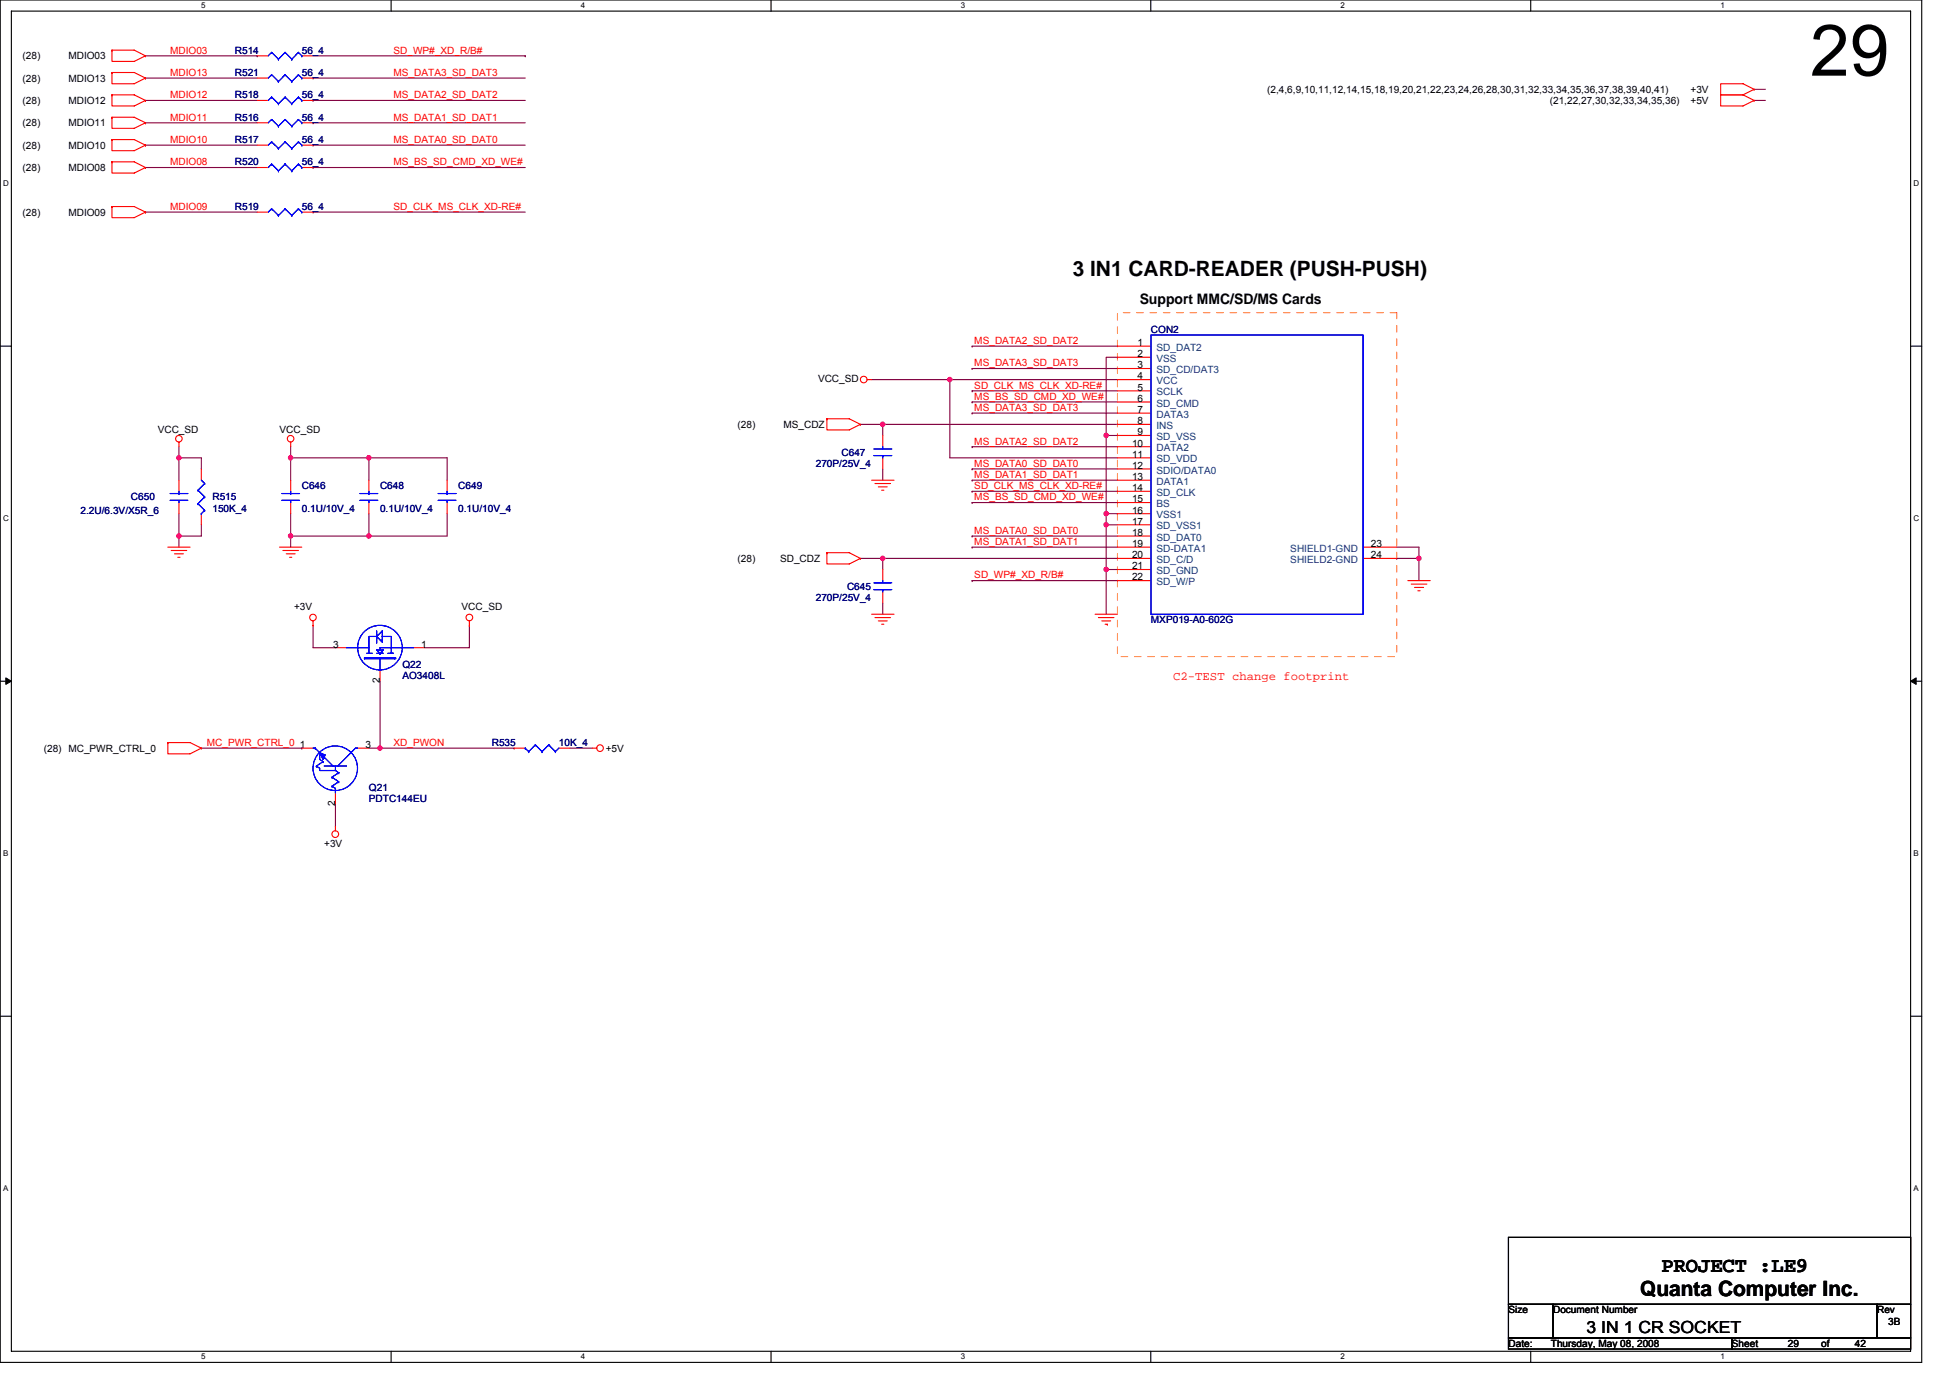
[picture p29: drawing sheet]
<svg xmlns="http://www.w3.org/2000/svg" width="297mm" height="210mm" viewBox="0 0 297 210" stroke-linecap="round" stroke-linejoin="round" font-family="sans-serif">
<defs><g id="words">
<text font-size="10.9" x="275.7" y="11.5">29</text>
<g font-size="3.2">
<text x="163.4" y="42.1">3 IN1 CARD-READER (PUSH-PUSH)</text>
<text x="249.8" y="197.5">Quanta Computer Inc.</text>
<text x="253.1" y="193.8">PROJECT :LE9</text>
</g>
<text font-size="2.5" x="241.7" y="203.1">3 IN 1 CR SOCKET</text>
<text font-size="2.2" x="173.6" y="46.3">Support MMC/SD/MS Cards</text>
<text font-size="1.9" fill="#f00" x="178.7" y="103.6">C2-TEST change footprint</text>
<g font-size="1.5">
<text x="3.4" y="9">(28)</text>
<text x="10.4" y="9">MDIO03</text>
<text x="3.4" y="15.8">(28)</text>
<text x="3.4" y="12.4">(28)</text>
<text x="10.4" y="15.8">MDIO12</text>
<text x="10.4" y="12.4">MDIO13</text>
<text x="193" y="14.1">(2,4,6,9,10,11,12,14,15,18,19,20,21,22,23,24,26,28,30,31,32,33,34,35,36,37,38,39,40,41)</text>
<text x="236.1" y="15.8">(21,22,27,30,32,33,34,35,36)</text>
<text x="257.5" y="14.1">+3V</text>
<text x="257.5" y="15.8">+5V</text>
<text x="3.4" y="19.2">(28)</text>
<text x="3.4" y="22.6">(28)</text>
<text x="10.4" y="19.2">MDIO11</text>
<text x="10.4" y="22.6">MDIO10</text>
<text x="3.4" y="26">(28)</text>
<text x="10.4" y="26">MDIO08</text>
<text x="3.4" y="32.9">(28)</text>
<text x="10.4" y="32.9">MDIO09</text>
<text x="173.3" y="52.7">1</text>
<text x="124.6" y="58.2">VCC_SD</text>
<text x="173.3" y="54.4">2</text>
<text x="173.3" y="56.1">3</text>
<text x="173.3" y="57.8">4</text>
<text x="173.3" y="59.5">5</text>
<text x="112.3" y="65.2">(28)</text>
<text x="119.3" y="65.2">MS_CDZ</text>
<text x="173.3" y="61.2">6</text>
<text x="173.3" y="62.9">7</text>
<text x="173.3" y="64.6">8</text>
<text x="24" y="66">VCC_SD</text>
<text x="42.6" y="66">VCC_SD</text>
<text x="172.4" y="68.1">10</text>
<text x="172.4" y="71.4">12</text>
<text x="172.4" y="69.7">11</text>
<text x="173.3" y="66.3">9</text>
<text x="172.4" y="76.6">15</text>
<text x="172.4" y="74.8">14</text>
<text x="172.4" y="73.2">13</text>
<text x="172.4" y="78.3">16</text>
<text x="172.4" y="79.9">17</text>
<text x="172.4" y="83.4">19</text>
<text x="172.4" y="81.7">18</text>
<text x="208.8" y="83.4">23</text>
<text x="112.3" y="85.6">(28)</text>
<text x="118.8" y="85.6">SD_CDZ</text>
<text x="172.4" y="85.1">20</text>
<text x="172.4" y="86.8">21</text>
<text x="172.4" y="88.5">22</text>
<text x="208.8" y="85.1">24</text>
<text x="44.8" y="92.9">+3V</text>
<text x="70.3" y="92.9">VCC_SD</text>
<text x="50.8" y="98.7">3</text>
<text x="64.2" y="98.7">1</text>
<text x="57.9" y="104.1" transform="rotate(-90 57.9 104.1)">2</text>
<text x="45.7" y="114">1</text>
<text x="55.7" y="114">3</text>
<text x="6.7" y="114.5">(28) MC_PWR_CTRL_0</text>
<text x="92.3" y="114.5">+5V</text>
<text x="51.1" y="122.9" transform="rotate(-90 51.1 122.9)">2</text>
<text x="49.4" y="129">+3V</text>
<text x="229.8" y="200.1">Size</text>
<text x="236.6" y="200.1">Document Number</text>
<text x="285.9" y="200.1">Rev</text>
<text x="287.6" y="201.8">3B</text>
<text x="229.8" y="205.3">Date:</text>
<text x="236.2" y="205.3">Thursday, May 08, 2008</text>
<text x="263.8" y="205.3">Sheet</text>
<text x="272.3" y="205.3">29</text>
<text x="277.4" y="205.3">of</text>
<text x="282.5" y="205.3">42</text>
</g>
<g font-size="1.5" fill="#f00">
<text x="25.9" y="11.6">MDIO13</text>
<text x="25.9" y="8.2">MDIO03</text>
<text x="59.9" y="8.2">SD_WP#_XD_R/B#</text>
<text x="59.9" y="11.6">MS_DATA3_SD_DAT3</text>
<text x="25.9" y="15">MDIO12</text>
<text x="59.9" y="15">MS_DATA2_SD_DAT2</text>
<text x="25.9" y="21.8">MDIO10</text>
<text x="25.9" y="18.4">MDIO11</text>
<text x="59.9" y="18.4">MS_DATA1_SD_DAT1</text>
<text x="59.9" y="21.8">MS_DATA0_SD_DAT0</text>
<text x="25.9" y="25.2">MDIO08</text>
<text x="59.9" y="25.2">MS_BS_SD_CMD_XD_WE#</text>
<text x="25.9" y="32">MDIO09</text>
<text x="59.9" y="32">SD_CLK_MS_CLK_XD-RE#</text>
<text x="148.4" y="52.4">MS_DATA2_SD_DAT2</text>
<text x="148.4" y="55.8">MS_DATA3_SD_DAT3</text>
<text x="148.4" y="59.2">SD_CLK_MS_CLK_XD-RE#</text>
<text x="148.4" y="62.6">MS_DATA3_SD_DAT3</text>
<text x="148.4" y="60.9">MS_BS_SD_CMD_XD_WE#</text>
<text x="148.4" y="67.7">MS_DATA2_SD_DAT2</text>
<text x="148.4" y="71.1">MS_DATA0_SD_DAT0</text>
<text x="148.4" y="72.8">MS_DATA1_SD_DAT1</text>
<text x="148.4" y="74.5">SD_CLK_MS_CLK_XD-RE#</text>
<text x="148.4" y="76.2">MS_BS_SD_CMD_XD_WE#</text>
<text x="148.4" y="83">MS_DATA1_SD_DAT1</text>
<text x="148.4" y="81.3">MS_DATA0_SD_DAT0</text>
<text x="148.4" y="88.1">SD_WP#_XD_R/B#</text>
<text x="31.5" y="113.7">MC_PWR_CTRL_0</text>
<text x="59.9" y="113.7">XD_PWON</text>
</g>
<g font-size="1.5" fill="#000080">
<text x="35.8" y="8.2">R514</text>
<text x="35.8" y="11.6">R521</text>
<text x="46" y="8.2">56_4</text>
<text x="46" y="11.6">56_4</text>
<text x="35.8" y="15">R518</text>
<text x="46" y="15">56_4</text>
<text x="35.8" y="21.8">R517</text>
<text x="35.8" y="18.4">R516</text>
<text x="46" y="21.8">56_4</text>
<text x="46" y="18.4">56_4</text>
<text x="35.8" y="25.2">R520</text>
<text x="46" y="25.2">56_4</text>
<text x="35.8" y="32">R519</text>
<text x="46" y="32">56_4</text>
<text x="175.3" y="50.7">CON2</text>
<text x="124.3" y="71.1">270P/25V_4</text>
<text x="128.2" y="69.4">C647</text>
<text x="19.9" y="76.2">C650</text>
<text x="32.4" y="76.2">R515</text>
<text x="32.4" y="78">150K_4</text>
<text x="46" y="74.5">C646</text>
<text x="46" y="78">0.1U/10V_4</text>
<text x="57.9" y="74.5">C648</text>
<text x="57.9" y="78">0.1U/10V_4</text>
<text x="69.8" y="74.5">C649</text>
<text x="69.8" y="78">0.1U/10V_4</text>
<text x="12.3" y="78.3">2.2U/6.3V/X5R_6</text>
<text x="129" y="89.9">C645</text>
<text x="124.3" y="91.6">270P/25V_4</text>
<text x="175.3" y="95">MXP019-A0-602G</text>
<text x="61.3" y="101.8">Q22</text>
<text x="61.3" y="103.5">AO3408L</text>
<text x="74.9" y="113.7">R535</text>
<text x="85.1" y="113.7">10K_4</text>
<text x="56.2" y="120.5">Q21</text>
<text x="56.2" y="122.2">PDTC144EU</text>
</g>
<g font-size="1.5" fill="#004080">
<text x="176.2" y="53.4">SD_DAT2</text>
<text x="176.2" y="55.1">VSS</text>
<text x="176.2" y="56.9">SD_CD/DAT3</text>
<text x="176.2" y="58.5">VCC</text>
<text x="176.2" y="60.3">SCLK</text>
<text x="176.2" y="62">SD_CMD</text>
<text x="176.2" y="63.6">DATA3</text>
<text x="176.2" y="65.4">INS</text>
<text x="176.2" y="67.1">SD_VSS</text>
<text x="176.2" y="68.8">DATA2</text>
<text x="176.2" y="70.5">SD_VDD</text>
<text x="176.2" y="77.3">BS</text>
<text x="176.2" y="75.6">SD_CLK</text>
<text x="176.2" y="73.9">DATA1</text>
<text x="176.2" y="72.2">SDIO/DATA0</text>
<text x="176.2" y="79">VSS1</text>
<text x="176.2" y="80.7">SD_VSS1</text>
<text x="176.2" y="82.4">SD_DAT0</text>
<text x="176.2" y="85.8">SD_C/D</text>
<text x="176.2" y="84.1">SD-DATA1</text>
<text x="176.2" y="87.5">SD_GND</text>
<text x="176.2" y="89.2">SD_W/P</text>
<text x="196.6" y="84.1">SHIELD1-GND</text>
<text x="196.6" y="85.8">SHIELD2-GND</text>
</g>
<g font-size="1.2">
<text x="30.6" y="1.2">5</text>
<text x="88.5" y="1.2">4</text>
<text x="146.4" y="1.2">3</text>
<text x="204.2" y="1.2">2</text>
<text x="262.1" y="1.2">1</text>
<text x=".5" y="28.3">D</text>
<text x="291.5" y="28.3">D</text>
<text x=".5" y="79.4">C</text>
<text x="291.5" y="79.4">C</text>
<text x=".5" y="130.4">B</text>
<text x="291.5" y="130.4">B</text>
<text x=".5" y="181.5">A</text>
<text x="291.5" y="181.5">A</text>
<text x="30.6" y="207.2">5</text>
<text x="88.5" y="207.2">4</text>
<text x="146.4" y="207.2">3</text>
<text x="204.2" y="207.2">2</text>
<text x="262.1" y="207.2">1</text>
</g>
</g></defs>
<path d="M0 0h292.7v207.6h-292.7zM1.7 1.7h289.3v204.2h-289.3z" fill="none" stroke="#000" stroke-width=".17"/>
<g fill="#fff">
<path d="M30.6 .2h.7v1.3h-.7z"/>
<path d="M30.6 206.1h.7v1.3h-.7z"/>
</g>
<path d="M59.6 0v1.7M59.6 205.9v1.7" fill="none" stroke="#000" stroke-width=".17"/>
<g fill="#fff">
<path d="M88.5 .2h.7v1.3h-.7z"/>
<path d="M88.5 206.1h.7v1.3h-.7z"/>
</g>
<path d="M117.5 0v1.7M117.5 205.9v1.7" fill="none" stroke="#000" stroke-width=".17"/>
<g fill="#fff">
<path d="M146.4 .2h.6v1.3h-.6z"/>
<path d="M146.4 206.1h.6v1.3h-.6z"/>
</g>
<path d="M175.3 0v1.7M175.3 205.9v1.7" fill="none" stroke="#000" stroke-width=".17"/>
<g fill="#fff">
<path d="M204.2 .2h.7v1.3h-.7z"/>
<path d="M204.2 206.1h.7v1.3h-.7z"/>
</g>
<path d="M233.2 0v1.7M233.2 205.9v1.7" fill="none" stroke="#000" stroke-width=".17"/>
<g fill="#fff">
<path d="M262.1 .2h.6v1.3h-.6z"/>
<path d="M262.1 206.1h.6v1.3h-.6z"/>
<path d="M.5 27.2h.8v1.4h-.8z"/>
<path d="M291.5 27.2h.8v1.4h-.8z"/>
<path d="M.5 78.3h.8v1.3h-.8z"/>
<path d="M291.5 78.3h.8v1.3h-.8z"/>
</g>
<path d="M0 52.7h1.7M291 52.7h1.7" fill="none" stroke="#000" stroke-width=".17"/>
<g fill="#fff">
<path d="M.5 129.3h.7v1.4h-.7z"/>
<path d="M291.5 129.3h.7v1.4h-.7z"/>
</g>
<path d="M0 103.8h1.7M291 103.8h1.7" fill="none" stroke="#000" stroke-width=".17"/>
<path d="M.9 103.3l.8 .5-.8 .5zM291 103.8l.9-.5v1z" fill="#000" stroke="#000" stroke-width=".15"/>
<g fill="#fff">
<path d="M.5 180.4h.7v1.3h-.7z"/>
<path d="M291.5 180.4h.7v1.3h-.7z"/>
</g>
<path d="M0 154.9h1.7M291 154.9h1.7M229.8 188.6h61.2v10.2h-61.2zM229.8 198.8h6.8v5.1h-6.8zM236.6 198.8h49.3v5.1h-49.3zM285.9 198.8h5.1v5.1h-5.1zM229.8 203.9h34v1.7h-34zM263.8 203.9h27.2v1.7h-27.2z" fill="none" stroke="#000" stroke-width=".17"/>
<g fill="none" stroke="#800040" stroke-width=".17">
<path d="M22.2 15.3h.1M22.2 11.9h.1M22.2 18.7h.1M22.2 18.7h17M22.2 15.3h17M22.2 11.9h17M22.2 8.5h17M39.2 8.5h.1M47.7 18.7h.1M47.7 15.3h.1M47.7 11.9h.1M47.7 18.7h32.3"/>
<path d="M47.7 15.3h32.3M47.7 11.9h32.3M47.7 8.5h32.3M80 8.5h.1M267.2 13.6h1.7M267.2 15.3h1.7M22.2 22.1h.1M22.2 25.5h.1M22.2 32.3h.1M22.2 25.5h17M22.2 22.1h17M22.2 32.3h17"/>
<path d="M47.7 25.5h.1M47.7 22.1h.1M47.7 32.3h.1M47.7 25.5h32.3M47.7 22.1h32.3M47.7 32.3h32.3M132.8 57.8h11.9v12h25.5M144.7 57.8h.1M144.7 57.8h25.5M148.1 52.7h.1M148.1 56.2h.1M148.1 59.6h.1"/>
<path d="M148.1 52.7h22.1M148.1 56.2h22.1M148.1 59.6h22.1M170.2 54.4h-1.7v12M170.2 54.4h.1M27.3 69.8h3.4v1.7M27.3 69.8h.1M27.3 78.3v3.4M27.3 68.1v1.7M27.3 69.8v3.4M30.7 80v1.7h-3.4M44.3 69.8h.1"/>
<path d="M44.3 68.1v1.7M44.3 69.8v3.4M44.3 78.3v3.4M44.3 69.8h11.9M56.2 69.8h11.9v3.4M56.2 69.8v3.4M56.2 78.3v3.4M68.1 78.3v3.4h-11.9M131.1 64.7h3.4M134.5 71.5v1.7M134.5 64.7h.1M134.5 64.7v1.7"/>
<path d="M134.5 64.7h35.7M148.1 73.2h.1M148.1 62.9h.1M148.1 68.1h.1M148.1 74.9h.1M148.1 71.5h.1M148.1 76.6h.1M148.1 61.3h.1M148.1 73.2h22.1M148.1 62.9h22.1M148.1 68.1h22.1M148.1 74.9h22.1"/>
<path d="M148.1 71.5h22.1M148.1 76.6h22.1M148.1 61.3h22.1M168.5 80v13.6M168.5 80h.1M168.5 78.3h1.7M168.5 80h1.7M168.5 78.3h.1M168.5 66.4h.1M168.5 66.4h1.7M168.5 66.4v13.6M27.3 81.7h.1"/>
<path d="M27.3 81.7v1.7M44.3 81.7h.1M44.3 81.7v1.7M44.3 81.7h11.9M47.7 95.3v3.4h3.4M71.5 95.3v3.4h-6.8M131.1 85.1h3.4M134.5 91.9v1.7M134.5 85.1v1.7M134.5 85.1h.1M134.5 85.1h35.7M148.1 83.4h.1"/>
<path d="M148.1 81.7h.1M148.1 88.5h.1M148.1 81.7h22.1M148.1 83.4h22.1M148.1 88.5h22.1M168.5 86.8h1.7M212.8 83.4h3.4v1.7M212.8 85.1h3.4v3.4M212.8 85.1h.1M30.7 114h15.3M46 114h.1M56.2 114h22.1"/>
<path d="M57.9 114h.1M57.9 103.8v10.2M78.3 114h.1M86.8 114h3.4M51.1 122.5v3.4"/>
</g>
<g fill="#f0f" stroke="#f0f" stroke-width=".17">
<circle cx="56.2" cy="69.8" r=".33"/>
<circle cx="44.3" cy="69.8" r=".33"/>
<circle cx="57.9" cy="114" r=".33"/>
<circle cx="27.2" cy="69.8" r=".33"/>
<circle cx="56.2" cy="81.7" r=".33"/>
<circle cx="44.3" cy="81.7" r=".33"/>
<circle cx="27.2" cy="81.7" r=".33"/>
<circle cx="134.5" cy="64.7" r=".33"/>
<circle cx="134.5" cy="85.1" r=".33"/>
<circle cx="144.7" cy="57.8" r=".33"/>
<circle cx="216.1" cy="85.1" r=".33"/>
<circle cx="168.5" cy="86.8" r=".33"/>
<circle cx="168.5" cy="80" r=".33"/>
<circle cx="168.5" cy="78.3" r=".33"/>
<circle cx="168.5" cy="66.3" r=".33"/>
</g>
<g fill="none" stroke="#f00" stroke-width=".17">
<path d="M17.1 7.6h3.3l1.8 .9M17.1 7.6v1.8h3.3l1.8-.9M17.1 7.6h.1M17.1 14.5h3.3l1.8 .8M17.1 14.5v1.7h3.3l1.8-.9M17.1 14.5h.1M17.1 17.9h3.3l1.8 .8M17.1 17.9v1.7h3.3l1.8-.9M17.1 17.9h.1M17.1 11h3.3l1.8 .9M17.1 11v1.8h3.3l1.8-.9M17.1 11h.1"/>
<path d="M22.2 8.5h.1M22.2 15.3h.1M22.2 18.7h.1M22.2 11.9h.1M39.2 18.7h1.7M39.2 8.5h1.7M39.2 11.9h1.7M39.2 15.3h1.7M46 18.7h1.7M46 8.5h1.7M46 11.9h1.7M46 15.3h1.7"/>
<path d="M265.5 14.5h-3.4v1.7h3.4l1.7-.9M265.5 14.5l1.7 .8M267.2 13.6l-1.7-.8h-3.4v1.7h3.4M267.2 13.6h.1M267.2 15.3h.1M267.2 13.6l-1.7 .9M17.1 24.7h3.3l1.8 .8M17.1 24.7v1.7h3.3l1.8-.9M17.1 24.7h.1M17.1 21.3h3.3l1.8 .8M17.1 21.3v1.7h3.3l1.8-.9M17.1 21.3h.1"/>
<path d="M17.1 31.5h3.3l1.8 .8M17.1 31.5v1.7h3.3l1.8-.9M17.1 31.5h.1M22.2 25.5h.1M22.2 22.1h.1M22.2 32.3h.1M39.2 22.1h1.7M39.2 32.3h1.7M39.2 25.5h1.7M46 22.1h1.7M46 32.3h1.7M46 25.5h1.7"/>
<path d="M132.1 57.8h.7M170.2 52.7h5.1M170.2 54.4h5.1M170.2 56.2h5.1M170.2 57.8h5.1M170.2 59.6h5.1M27.3 67.4v.7M27.3 73.2v1.7M27.3 76.6v1.7M30.7 71.5v1.7M30.7 78.3v1.7M44.3 67.4v.7"/>
<path d="M44.3 73.2v1.7M44.3 76.6v1.7M56.2 73.2v1.7M56.2 76.6v1.7M68.1 73.2v1.7M68.1 76.6v1.7M126 63.8h3.4l1.7 .9M126 63.8v1.7h3.4l1.7-.8M126 63.8h.1M131.1 64.7h.1M132.8 73.2h3.4M133.3 73.7h2.4"/>
<path d="M133.8 74.2h1.3M134.3 74.7h.3M134.5 66.4v1.7M134.5 69.8v1.7M170.2 61.3h5.1M170.2 62.9h5.1M170.2 64.7h5.1M170.2 66.4h5.1M170.2 68.1h5.1M170.2 78.3h5.1M170.2 76.6h5.1M170.2 74.9h5.1"/>
<path d="M170.2 73.2h5.1M170.2 71.5h5.1M170.2 69.8h5.1M170.2 80h5.1M25.6 83.4h3.4M26.1 83.9h2.3M26.6 84.4h1.3M27.1 84.9h.3M42.6 83.4h3.4M43.1 83.9h2.4M43.6 84.4h1.4M44.1 84.9h.3"/>
<path d="M47.7 95.3h.1M47.7 94.6v.7M51.1 98.7h1.7M63 98.7h1.7M71.5 95.3h.1M71.5 94.6v.7M126 84.2h3.4l1.7 .9M126 84.2v1.7h3.4l1.7-.8M126 84.2h.1M131.1 85.1h.1M132.8 93.6h3.4M133.3 94.1h2.4"/>
<path d="M133.8 94.6h1.3M134.3 95.1h.3M134.5 86.8v1.7M134.5 90.2v1.7M166.8 93.6h3.4M167.3 94.1h2.4M167.8 94.6h1.4M168.3 95.1h.4M168.7 95.1h.1M170.2 85.1h5.1M170.2 83.4h5.1M170.2 81.7h5.1"/>
<path d="M170.2 86.8h5.1M170.2 88.5h5.1M207.6 85.1h5.2M207.6 83.4h5.2M214.5 88.5h3.4M215 89h2.4M215.5 89.5h1.3M216 90h.3M25.6 113.2h3.4l1.7 .8M25.6 113.2v1.7h3.4l1.7-.9M25.6 113.2h.1M30.7 114h.1"/>
<path d="M46 114h1.7M54.5 114h1.7M57.9 102.1v1.7M78.3 114h1.7M85.1 114h1.7M90.2 114h.7M51.1 125.9v.7M51.1 120.8v1.7"/>
<circle cx="131.6" cy="57.8" r=".51"/>
<circle cx="27.2" cy="66.9" r=".5"/>
<circle cx="44.3" cy="66.9" r=".5"/>
<circle cx="47.7" cy="94.1" r=".5"/>
<circle cx="71.5" cy="94.1" r=".51"/>
<circle cx="91.4" cy="114" r=".51"/>
<circle cx="51.1" cy="127.1" r=".51"/>
</g>
<path d="M170.2 47.6h42.6v52.5h-42.6z" fill="none" stroke="#ff8000" stroke-width=".15" stroke-dasharray="1 1 1 1 1 1 1 1"/>
<g fill="none" stroke="#00f" stroke-width=".17">
<path d="M41.4 18.2h.1M41.4 8h.1M41.4 11.4h.1M41.4 14.8h.1M41.4 18.2l-.5 .5M41.4 18.2l1 1M41.4 8l-.5 .5M41.4 8l1 1M41.4 11.4l-.5 .5M41.4 11.4l1 1M41.4 14.8l-.5 .5M41.4 14.8l1 1"/>
<path d="M42.4 19.2h.1M42.4 9h.1M42.4 12.4h.1M42.4 15.8h.1M43.4 18.2h.1M43.4 8h.1M43.4 11.4h.1M43.4 14.8h.1M43.4 18.2l-1 1M43.4 18.2l1 1M43.4 8l-1 1M43.4 8l1 1"/>
<path d="M43.4 11.4l-1 1M43.4 11.4l1 1M43.4 14.8l-1 1M43.4 14.8l1 1M44.4 19.2h.1M44.4 9h.1M44.4 12.4h.1M44.4 15.8h.1M45.5 18.2h.1M45.5 8h.1M45.5 11.4h.1M45.5 14.8h.1"/>
<path d="M45.5 18.2l-1.1 1M45.5 18.2l.5 .5M45.5 8l-1.1 1M45.5 8l.5 .5M45.5 11.4l-1.1 1M45.5 11.4l.5 .5M45.5 14.8l-1.1 1M45.5 14.8l.5 .5M46 18.7h.1M46 8.5h.1M46 11.9h.1M46 15.3h.1"/>
<path d="M41.4 21.6h.1M41.4 31.8h.1M41.4 25h.1M41.4 21.6l-.5 .5M41.4 21.6l1 1M41.4 31.8l-.5 .5M41.4 31.8l1 1M41.4 25l-.5 .5M41.4 25l1 1M42.4 22.6h.1M42.4 32.8h.1M42.4 26h.1"/>
<path d="M43.4 21.6h.1M43.4 31.8h.1M43.4 25h.1M43.4 21.6l-1 1M43.4 21.6l1 1M43.4 31.8l-1 1M43.4 31.8l1 1M43.4 25l-1 1M43.4 25l1 1M44.4 22.6h.1M44.4 32.8h.1M44.4 26h.1"/>
<path d="M45.5 21.6h.1M45.5 31.8h.1M45.5 25h.1M45.5 21.6l-1.1 1M45.5 21.6l.5 .5M45.5 31.8l-1.1 1M45.5 31.8l.5 .5M45.5 25l-1.1 1M45.5 25l.5 .5M46 22.1h.1M46 32.3h.1M46 25.5h.1"/>
<path d="M175.3 51.1h32.3v42.5h-32.3zM25.9 75.2h2.7M25.9 76.2h2.7M27.3 76.2v.4M27.3 75.2h.1M27.3 74.9v.3M30.2 74.7h.1M30.2 76.8h.1M30.2 74.7l1 1M30.2 76.8l1 1M30.7 78.3h.1M30.7 73.2l.5 .5"/>
<path d="M31.2 73.7h.1M31.2 75.7h.1M31.2 77.8h.1M31.2 73.7l-1 1M31.2 75.7l-1 1.1M31.2 77.8l-.5 .5M42.9 75.2h2.7M42.9 76.2h2.7M44.3 76.2v.4M44.3 75.2h.1M44.3 74.9v.3M54.8 75.2h2.7"/>
<path d="M54.8 76.2h2.7M56.2 76.2v.4M56.2 75.2h.1M56.2 74.9v.3M66.7 75.2h2.8M66.7 76.2h2.8M68.1 76.2v.4M68.1 75.2h.1M68.1 74.9v.3M133.1 69.4h2.7M133.1 68.4h2.7M134.5 68.1v.3"/>
<path d="M134.5 69.4h.1M134.5 69.4v.4M52.8 98.7h3.4M55.9 99.5h.3M56.2 98.7v.8M56.2 99.5h.5M57.4 97h-1.2v1.7M57.4 97l.8-.9v1.6M57.4 97l.8 .9v-.4M57.4 99.5h.5M57.4 96.1v.9M57.4 97.9h.1"/>
<path d="M57.4 97v.9M57.9 99.5h.1M57.9 99h.5l-.5 .5M57.9 99h-.5l.5 .5M57.9 99.5h.5M58.2 97h1.4v2.5M58.2 99.2h.1M59.1 99.5h.8M63 98.7h-5.1v.3M133.1 89.9h2.7M133.1 88.8h2.7M134.5 88.5v.3"/>
<path d="M134.5 89.9h.1M134.5 89.9v.3M47.7 114h.3M48 114h.1M48 114l.7 .7v1l.5 .4M48.2 116.7l.5 .4v.3h2.4M48.2 116.7h.1M49.2 116.1h.1M49.2 116.1l-1 .6M49.4 116.7h3.4M49.4 115.4h.1M49.4 115.4l1.4 1.3"/>
<path d="M50.6 119.8l.5 .3v.7M50.6 119.8h.1M50.6 118.4h.1M50.6 118.4l1 .7M51.1 116.7v.7M51.1 117.4l.5 .4M51.6 119.1h.1M51.6 117.8h.1M51.6 119.1l-1 .7M51.6 117.8l-1 .6M54.5 114h-.4l-2.7 2.7M55.5 100.2h4.8v.2h-4.8z"/>
<path d="M57.9 100.4v1.7M80 114h.1M80 114l.5 .5M80.5 114.5h.1M81.6 113.5h.1M81.6 113.5l1 1M81.6 113.5l-1.1 1M82.6 114.5h.1M83.6 113.5h.1M83.6 113.5l1 1M83.6 113.5l-1 1M84.6 114.5h.1"/>
<path d="M85.1 114l-.5 .5"/>
<circle cx="57.9" cy="98.7" r="3.4"/>
<circle cx="51.1" cy="117.1" r="3.4"/>
</g>
<g fill="#00f" stroke="#00f" stroke-width=".17">
<path d="M48.7 114.7l.8 .3-.3 .7z" fill-rule="evenodd"/>
<path d="M48.7 114.7l.8 .3-.3 .7z" fill-rule="evenodd"/>
</g>
<use href="#words"/>
</svg>
